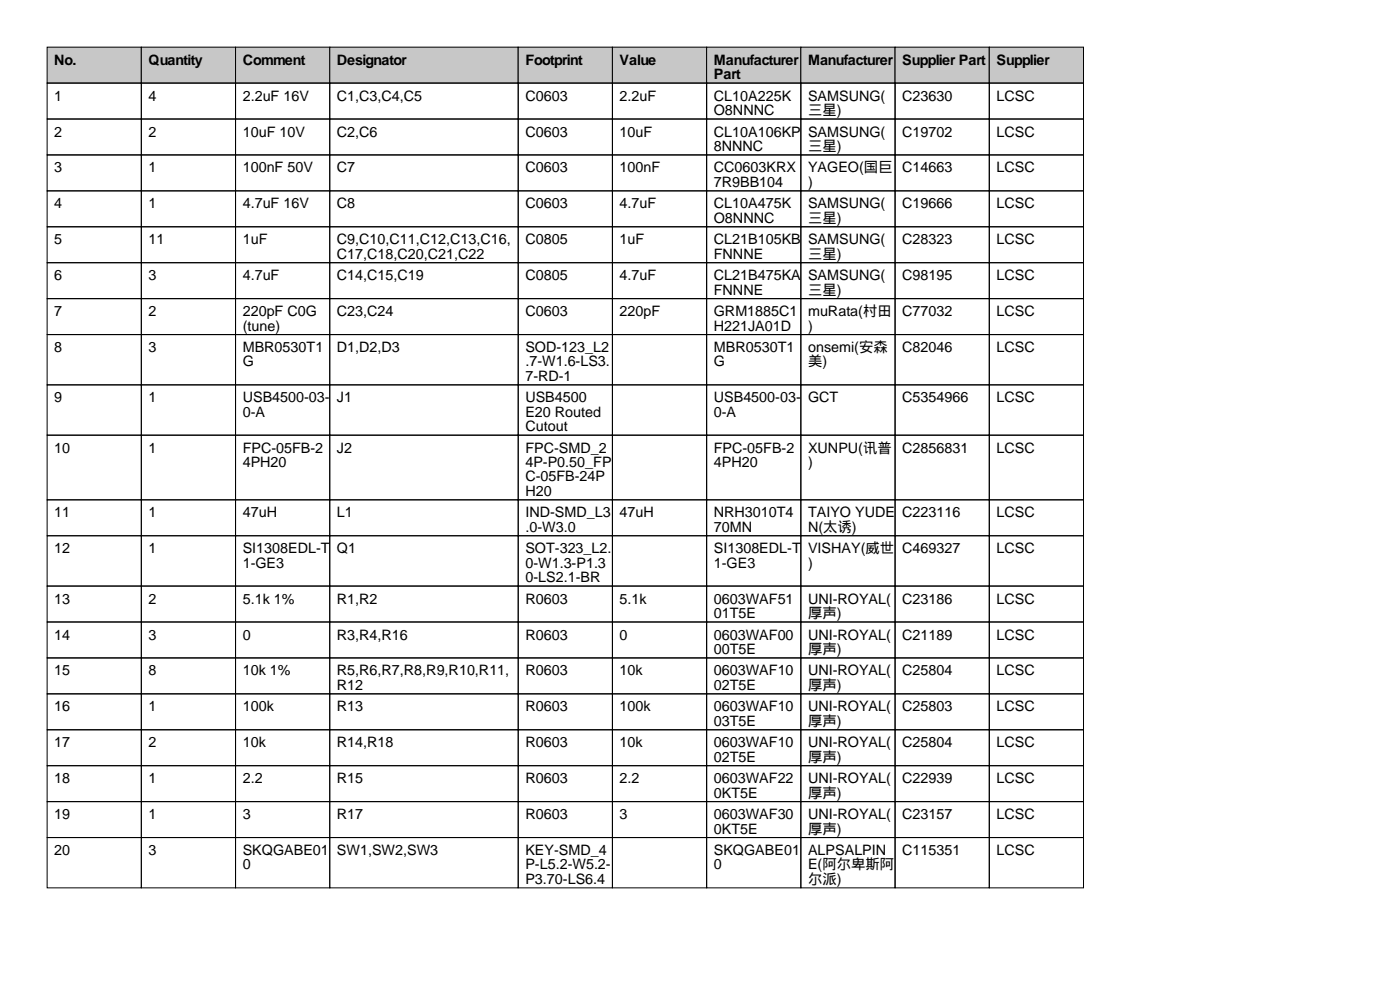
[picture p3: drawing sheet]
<svg xmlns="http://www.w3.org/2000/svg" width="297mm" height="210mm" viewBox="0 0 297 210" stroke-linecap="round" stroke-linejoin="round" font-family="sans-serif">
<defs><g id="words">
<g font-size="3">
<text x="11.5" y="13.7">No.</text>
<text x="31.5" y="13.7">Quantity</text>
<text x="51.5" y="13.7">Comment</text>
<text x="71.5" y="13.7">Designator</text>
<text x="111.5" y="13.7">Footprint</text>
<text x="131.5" y="13.7">Value</text>
<text x="151.5" y="13.7">Manufacturer</text>
<text x="151.5" y="16.8">Part</text>
<text x="171.5" y="13.7">Manufacturer</text>
<text x="191.5" y="13.7">Supplier Part</text>
<text x="211.5" y="13.7">Supplier</text>
<text x="11.5" y="21.3">1</text>
<text x="31.5" y="21.3">4</text>
<text x="51.5" y="21.3">2.2uF 16V</text>
<text x="71.5" y="21.3">C1,C3,C4,C5</text>
<text x="111.5" y="21.3">C0603</text>
<text x="131.5" y="21.3">2.2uF</text>
<text x="151.5" y="21.3">CL10A225K</text>
<text x="171.5" y="21.3">SAMSUNG(</text>
<text x="191.5" y="21.3">C23630</text>
<text x="211.5" y="21.3">LCSC</text>
<text x="11.5" y="29">2</text>
<text x="31.5" y="29">2</text>
<text x="51.5" y="29">10uF 10V</text>
<text x="71.5" y="29">C2,C6</text>
<text x="111.5" y="29">C0603</text>
<text x="131.5" y="29">10uF</text>
<text x="151.5" y="24.4">O8NNNC</text>
<text x="151.5" y="29">CL10A106KP</text>
<text x="171.5" y="24.4">三星)</text>
<text x="171.5" y="29">SAMSUNG(</text>
<text x="191.5" y="29">C19702</text>
<text x="211.5" y="29">LCSC</text>
<text x="151.5" y="32">8NNNC</text>
<text x="171.5" y="32">三星)</text>
<text x="11.5" y="36.6">3</text>
<text x="31.5" y="36.6">1</text>
<text x="51.5" y="36.6">100nF 50V</text>
<text x="71.5" y="36.6">C7</text>
<text x="111.5" y="36.6">C0603</text>
<text x="131.5" y="36.6">100nF</text>
<text x="151.5" y="36.6">CC0603KRX</text>
<text x="151.5" y="39.6">7R9BB104</text>
<text x="171.5" y="36.6">YAGEO(国巨</text>
<text x="171.5" y="39.6">)</text>
<text x="191.5" y="36.6">C14663</text>
<text x="211.5" y="36.6">LCSC</text>
<text x="11.5" y="44.2">4</text>
<text x="31.5" y="44.2">1</text>
<text x="51.5" y="44.2">4.7uF 16V</text>
<text x="71.5" y="44.2">C8</text>
<text x="111.5" y="44.2">C0603</text>
<text x="131.5" y="44.2">4.7uF</text>
<text x="151.5" y="44.2">CL10A475K</text>
<text x="151.5" y="47.2">O8NNNC</text>
<text x="171.5" y="44.2">SAMSUNG(</text>
<text x="171.5" y="47.2">三星)</text>
<text x="191.5" y="44.2">C19666</text>
<text x="211.5" y="44.2">LCSC</text>
<text x="11.5" y="51.8">5</text>
<text x="31.5" y="51.8">11</text>
<text x="51.5" y="51.8">1uF</text>
<text x="71.5" y="51.8">C9,C10,C11,C12,C13,C16,</text>
<text x="111.5" y="51.8">C0805</text>
<text x="131.5" y="51.8">1uF</text>
<text x="151.5" y="51.8">CL21B105KB</text>
<text x="171.5" y="51.8">SAMSUNG(</text>
<text x="191.5" y="51.8">C28323</text>
<text x="211.5" y="51.8">LCSC</text>
<text x="11.5" y="59.4">6</text>
<text x="31.5" y="59.4">3</text>
<text x="51.5" y="59.4">4.7uF</text>
<text x="71.5" y="54.9">C17,C18,C20,C21,C22</text>
<text x="71.5" y="59.4">C14,C15,C19</text>
<text x="111.5" y="59.4">C0805</text>
<text x="131.5" y="59.4">4.7uF</text>
<text x="151.5" y="54.9">FNNNE</text>
<text x="151.5" y="59.4">CL21B475KA</text>
<text x="171.5" y="54.9">三星)</text>
<text x="171.5" y="59.4">SAMSUNG(</text>
<text x="191.5" y="59.4">C98195</text>
<text x="211.5" y="59.4">LCSC</text>
<text x="151.5" y="62.5">FNNNE</text>
<text x="171.5" y="62.5">三星)</text>
<text x="11.5" y="67.1">7</text>
<text x="31.5" y="67.1">2</text>
<text x="51.5" y="67.1">220pF C0G</text>
<text x="51.5" y="70.1">(tune)</text>
<text x="71.5" y="67.1">C23,C24</text>
<text x="111.5" y="67.1">C0603</text>
<text x="131.5" y="67.1">220pF</text>
<text x="151.5" y="67.1">GRM1885C1</text>
<text x="151.5" y="70.1">H221JA01D</text>
<text x="171.5" y="67.1">muRata(村田</text>
<text x="171.5" y="70.1">)</text>
<text x="191.5" y="67.1">C77032</text>
<text x="211.5" y="67.1">LCSC</text>
<text x="11.5" y="74.7">8</text>
<text x="31.5" y="74.7">3</text>
<text x="51.5" y="74.7">MBR0530T1</text>
<text x="51.5" y="77.7">G</text>
<text x="71.5" y="74.7">D1,D2,D3</text>
<text x="111.5" y="74.7">SOD-123_L2</text>
<text x="111.5" y="77.7">.7-W1.6-LS3.</text>
<text x="151.5" y="74.7">MBR0530T1</text>
<text x="151.5" y="77.7">G</text>
<text x="171.5" y="74.7">onsemi(安森</text>
<text x="171.5" y="77.7">美)</text>
<text x="191.5" y="74.7">C82046</text>
<text x="211.5" y="74.7">LCSC</text>
<text x="111.5" y="80.8">7-RD-1</text>
<text x="11.5" y="85.3">9</text>
<text x="31.5" y="85.3">1</text>
<text x="51.5" y="85.3">USB4500-03-</text>
<text x="51.5" y="88.4">0-A</text>
<text x="71.5" y="85.3">J1</text>
<text x="111.5" y="85.3">USB4500</text>
<text x="111.5" y="88.4">E20 Routed</text>
<text x="151.5" y="85.3">USB4500-03-</text>
<text x="151.5" y="88.4">0-A</text>
<text x="171.5" y="85.3">GCT</text>
<text x="191.5" y="85.3">C5354966</text>
<text x="211.5" y="85.3">LCSC</text>
<text x="111.5" y="91.4">Cutout</text>
<text x="11.5" y="96">10</text>
<text x="31.5" y="96">1</text>
<text x="51.5" y="96">FPC-05FB-2</text>
<text x="51.5" y="99.1">4PH20</text>
<text x="71.5" y="96">J2</text>
<text x="111.5" y="96">FPC-SMD_2</text>
<text x="111.5" y="99.1">4P-P0.50_FP</text>
<text x="151.5" y="96">FPC-05FB-2</text>
<text x="151.5" y="99.1">4PH20</text>
<text x="171.5" y="96">XUNPU(讯普</text>
<text x="171.5" y="99.1">)</text>
<text x="191.5" y="96">C2856831</text>
<text x="211.5" y="96">LCSC</text>
<text x="111.5" y="102.1">C-05FB-24P</text>
<text x="111.5" y="105.2">H20</text>
<text x="11.5" y="109.7">11</text>
<text x="31.5" y="109.7">1</text>
<text x="51.5" y="109.7">47uH</text>
<text x="71.5" y="109.7">L1</text>
<text x="111.5" y="109.7">IND-SMD_L3</text>
<text x="111.5" y="112.8">.0-W3.0</text>
<text x="131.5" y="109.7">47uH</text>
<text x="151.5" y="109.7">NRH3010T4</text>
<text x="151.5" y="112.8">70MN</text>
<text x="171.5" y="109.7">TAIYO YUDE</text>
<text x="171.5" y="112.8">N(太诱)</text>
<text x="191.5" y="109.7">C223116</text>
<text x="211.5" y="109.7">LCSC</text>
<text x="11.5" y="117.4">12</text>
<text x="31.5" y="117.4">1</text>
<text x="51.5" y="117.4">SI1308EDL-T</text>
<text x="71.5" y="117.4">Q1</text>
<text x="111.5" y="117.4">SOT-323_L2.</text>
<text x="151.5" y="117.4">SI1308EDL-T</text>
<text x="171.5" y="117.4">VISHAY(威世</text>
<text x="191.5" y="117.4">C469327</text>
<text x="211.5" y="117.4">LCSC</text>
<text x="51.5" y="120.4">1-GE3</text>
<text x="111.5" y="120.4">0-W1.3-P1.3</text>
<text x="111.5" y="123.4">0-LS2.1-BR</text>
<text x="151.5" y="120.4">1-GE3</text>
<text x="171.5" y="120.4">)</text>
<text x="11.5" y="128">13</text>
<text x="31.5" y="128">2</text>
<text x="51.5" y="128">5.1k 1%</text>
<text x="71.5" y="128">R1,R2</text>
<text x="111.5" y="128">R0603</text>
<text x="131.5" y="128">5.1k</text>
<text x="151.5" y="128">0603WAF51</text>
<text x="151.5" y="131.1">01T5E</text>
<text x="171.5" y="128">UNI-ROYAL(</text>
<text x="171.5" y="131.1">厚声)</text>
<text x="191.5" y="128">C23186</text>
<text x="211.5" y="128">LCSC</text>
<text x="11.5" y="135.6">14</text>
<text x="31.5" y="135.6">3</text>
<text x="51.5" y="135.6">0</text>
<text x="71.5" y="135.6">R3,R4,R16</text>
<text x="111.5" y="135.6">R0603</text>
<text x="131.5" y="135.6">0</text>
<text x="151.5" y="135.6">0603WAF00</text>
<text x="171.5" y="135.6">UNI-ROYAL(</text>
<text x="191.5" y="135.6">C21189</text>
<text x="211.5" y="135.6">LCSC</text>
<text x="11.5" y="143.3">15</text>
<text x="31.5" y="143.3">8</text>
<text x="51.5" y="143.3">10k 1%</text>
<text x="71.5" y="143.3">R5,R6,R7,R8,R9,R10,R11,</text>
<text x="111.5" y="143.3">R0603</text>
<text x="131.5" y="143.3">10k</text>
<text x="151.5" y="138.7">00T5E</text>
<text x="151.5" y="143.3">0603WAF10</text>
<text x="171.5" y="138.7">厚声)</text>
<text x="171.5" y="143.3">UNI-ROYAL(</text>
<text x="191.5" y="143.3">C25804</text>
<text x="211.5" y="143.3">LCSC</text>
<text x="71.5" y="146.3">R12</text>
<text x="151.5" y="146.3">02T5E</text>
<text x="171.5" y="146.3">厚声)</text>
<text x="11.5" y="150.9">16</text>
<text x="31.5" y="150.9">1</text>
<text x="51.5" y="150.9">100k</text>
<text x="71.5" y="150.9">R13</text>
<text x="111.5" y="150.9">R0603</text>
<text x="131.5" y="150.9">100k</text>
<text x="151.5" y="150.9">0603WAF10</text>
<text x="151.5" y="153.9">03T5E</text>
<text x="171.5" y="150.9">UNI-ROYAL(</text>
<text x="171.5" y="153.9">厚声)</text>
<text x="191.5" y="150.9">C25803</text>
<text x="211.5" y="150.9">LCSC</text>
<text x="11.5" y="158.5">17</text>
<text x="31.5" y="158.5">2</text>
<text x="51.5" y="158.5">10k</text>
<text x="71.5" y="158.5">R14,R18</text>
<text x="111.5" y="158.5">R0603</text>
<text x="131.5" y="158.5">10k</text>
<text x="151.5" y="158.5">0603WAF10</text>
<text x="151.5" y="161.5">02T5E</text>
<text x="171.5" y="158.5">UNI-ROYAL(</text>
<text x="171.5" y="161.5">厚声)</text>
<text x="191.5" y="158.5">C25804</text>
<text x="211.5" y="158.5">LCSC</text>
<text x="11.5" y="166.1">18</text>
<text x="31.5" y="166.1">1</text>
<text x="51.5" y="166.1">2.2</text>
<text x="71.5" y="166.1">R15</text>
<text x="111.5" y="166.1">R0603</text>
<text x="131.5" y="166.1">2.2</text>
<text x="151.5" y="166.1">0603WAF22</text>
<text x="171.5" y="166.1">UNI-ROYAL(</text>
<text x="191.5" y="166.1">C22939</text>
<text x="211.5" y="166.1">LCSC</text>
<text x="11.5" y="173.7">19</text>
<text x="31.5" y="173.7">1</text>
<text x="51.5" y="173.7">3</text>
<text x="71.5" y="173.7">R17</text>
<text x="111.5" y="173.7">R0603</text>
<text x="131.5" y="173.7">3</text>
<text x="151.5" y="169.2">0KT5E</text>
<text x="151.5" y="173.7">0603WAF30</text>
<text x="171.5" y="169.2">厚声)</text>
<text x="171.5" y="173.7">UNI-ROYAL(</text>
<text x="191.5" y="173.7">C23157</text>
<text x="211.5" y="173.7">LCSC</text>
<text x="151.5" y="176.8">0KT5E</text>
<text x="171.5" y="176.8">厚声)</text>
<text x="11.5" y="181.4">20</text>
<text x="31.5" y="181.4">3</text>
<text x="51.5" y="181.4">SKQGABE01</text>
<text x="51.5" y="184.4">0</text>
<text x="71.5" y="181.4">SW1,SW2,SW3</text>
<text x="111.5" y="181.4">KEY-SMD_4</text>
<text x="111.5" y="184.4">P-L5.2-W5.2-</text>
<text x="151.5" y="181.4">SKQGABE01</text>
<text x="151.5" y="184.4">0</text>
<text x="171.5" y="181.4">ALPSALPIN</text>
<text x="171.5" y="184.4">E(阿尔卑斯阿</text>
<text x="191.5" y="181.4">C115351</text>
<text x="211.5" y="181.4">LCSC</text>
<text x="111.5" y="187.5">P3.70-LS6.4</text>
<text x="171.5" y="187.5">尔派)</text>
</g>
</g></defs>
<g fill="#c7c7c7" stroke="#000" stroke-width=".21">
<path d="M10 10h20v7.6h-20z"/>
<path d="M30 10h20v7.6h-20z"/>
<path d="M50 10h20v7.6h-20z"/>
<path d="M70 10h40v7.6h-40z"/>
<path d="M110 10h20v7.6h-20z"/>
<path d="M130 10h20v7.6h-20z"/>
<path d="M150 10h20v7.6h-20z"/>
<path d="M170 10h20v7.6h-20z"/>
<path d="M190 10h20v7.6h-20z"/>
<path d="M210 10h20v7.6h-20z"/>
</g>
<g fill="none" stroke="#000" stroke-width=".21">
<path d="M10 17.6h20v7.6h-20zM30 17.6h20v7.6h-20zM50 17.6h20v7.6h-20zM70 17.6h40v7.6h-40zM110 17.6h20v7.6h-20zM130 17.6h20v7.6h-20zM150 17.6h20v7.6h-20zM170 17.6h20v7.6h-20zM190 17.6h20v7.6h-20zM210 17.6h20v7.6h-20zM10 25.2h20v7.7h-20zM10 32.9h20v7.6h-20z"/>
<path d="M30 25.2h20v7.7h-20zM30 32.9h20v7.6h-20zM50 25.2h20v7.7h-20zM50 32.9h20v7.6h-20zM70 25.2h40v7.7h-40zM70 32.9h40v7.6h-40zM110 25.2h20v7.7h-20zM110 32.9h20v7.6h-20zM130 25.2h20v7.7h-20zM130 32.9h20v7.6h-20zM150 25.2h20v7.7h-20zM150 32.9h20v7.6h-20z"/>
<path d="M170 25.2h20v7.7h-20zM170 32.9h20v7.6h-20zM190 25.2h20v7.7h-20zM190 32.9h20v7.6h-20zM210 25.2h20v7.7h-20zM210 32.9h20v7.6h-20zM10 40.5h20v7.6h-20zM10 48.1h20v7.6h-20zM10 55.7h20v7.6h-20zM30 40.5h20v7.6h-20zM30 48.1h20v7.6h-20zM30 55.7h20v7.6h-20z"/>
<path d="M50 40.5h20v7.6h-20zM50 48.1h20v7.6h-20zM50 55.7h20v7.6h-20zM70 40.5h40v7.6h-40zM70 48.1h40v7.6h-40zM70 55.7h40v7.6h-40zM110 40.5h20v7.6h-20zM110 48.1h20v7.6h-20zM110 55.7h20v7.6h-20zM130 40.5h20v7.6h-20zM130 48.1h20v7.6h-20zM130 55.7h20v7.6h-20z"/>
<path d="M150 40.5h20v7.6h-20zM150 48.1h20v7.6h-20zM150 55.7h20v7.6h-20zM170 40.5h20v7.6h-20zM170 48.1h20v7.6h-20zM170 55.7h20v7.6h-20zM190 40.5h20v7.6h-20zM190 48.1h20v7.6h-20zM190 55.7h20v7.6h-20zM210 40.5h20v7.6h-20zM210 48.1h20v7.6h-20zM210 55.7h20v7.6h-20z"/>
<path d="M10 63.3h20v7.7h-20zM10 71h20v10.6h-20zM30 63.3h20v7.7h-20zM30 71h20v10.6h-20zM50 63.3h20v7.7h-20zM50 71h20v10.6h-20zM70 63.3h40v7.7h-40zM70 71h40v10.6h-40zM110 63.3h20v7.7h-20zM110 71h20v10.6h-20zM130 63.3h20v7.7h-20zM130 71h20v10.6h-20z"/>
<path d="M150 63.3h20v7.7h-20zM150 71h20v10.6h-20zM170 63.3h20v7.7h-20zM170 71h20v10.6h-20zM190 63.3h20v7.7h-20zM190 71h20v10.6h-20zM210 63.3h20v7.7h-20zM210 71h20v10.6h-20zM10 81.6h20v10.7h-20zM10 92.3h20v13.7h-20zM30 81.6h20v10.7h-20zM30 92.3h20v13.7h-20z"/>
<path d="M50 81.6h20v10.7h-20zM50 92.3h20v13.7h-20zM70 81.6h40v10.7h-40zM70 92.3h40v13.7h-40zM110 81.6h20v10.7h-20zM110 92.3h20v13.7h-20zM130 81.6h20v10.7h-20zM130 92.3h20v13.7h-20zM150 81.6h20v10.7h-20zM150 92.3h20v13.7h-20zM170 81.6h20v10.7h-20zM170 92.3h20v13.7h-20z"/>
<path d="M190 81.6h20v10.7h-20zM190 92.3h20v13.7h-20zM210 81.6h20v10.7h-20zM210 92.3h20v13.7h-20zM10 106h20v7.6h-20zM10 113.6h20v10.7h-20zM30 106h20v7.6h-20zM30 113.6h20v10.7h-20zM50 106h20v7.6h-20zM50 113.6h20v10.7h-20zM70 106h40v7.6h-40zM70 113.6h40v10.7h-40z"/>
<path d="M110 106h20v7.6h-20zM110 113.6h20v10.7h-20zM130 106h20v7.6h-20zM130 113.6h20v10.7h-20zM150 106h20v7.6h-20zM150 113.6h20v10.7h-20zM170 106h20v7.6h-20zM170 113.6h20v10.7h-20zM190 106h20v7.6h-20zM190 113.6h20v10.7h-20zM210 106h20v7.6h-20zM210 113.6h20v10.7h-20z"/>
<path d="M10 124.3h20v7.6h-20zM10 131.9h20v7.6h-20zM10 139.5h20v7.7h-20zM30 124.3h20v7.6h-20zM30 131.9h20v7.6h-20zM30 139.5h20v7.7h-20zM50 124.3h20v7.6h-20zM50 131.9h20v7.6h-20zM50 139.5h20v7.7h-20zM70 124.3h40v7.6h-40zM70 131.9h40v7.6h-40zM70 139.5h40v7.7h-40z"/>
<path d="M110 124.3h20v7.6h-20zM110 131.9h20v7.6h-20zM110 139.5h20v7.7h-20zM130 124.3h20v7.6h-20zM130 131.9h20v7.6h-20zM130 139.5h20v7.7h-20zM150 124.3h20v7.6h-20zM150 131.9h20v7.6h-20zM150 139.5h20v7.7h-20zM170 124.3h20v7.6h-20zM170 131.9h20v7.6h-20zM170 139.5h20v7.7h-20z"/>
<path d="M190 124.3h20v7.6h-20zM190 131.9h20v7.6h-20zM190 139.5h20v7.7h-20zM210 124.3h20v7.6h-20zM210 131.9h20v7.6h-20zM210 139.5h20v7.7h-20zM10 147.2h20v7.6h-20zM10 154.8h20v7.6h-20zM30 147.2h20v7.6h-20zM30 154.8h20v7.6h-20zM50 147.2h20v7.6h-20zM50 154.8h20v7.6h-20z"/>
<path d="M70 147.2h40v7.6h-40zM70 154.8h40v7.6h-40zM110 147.2h20v7.6h-20zM110 154.8h20v7.6h-20zM130 147.2h20v7.6h-20zM130 154.8h20v7.6h-20zM150 147.2h20v7.6h-20zM150 154.8h20v7.6h-20zM170 147.2h20v7.6h-20zM170 154.8h20v7.6h-20zM190 147.2h20v7.6h-20zM190 154.8h20v7.6h-20z"/>
<path d="M210 147.2h20v7.6h-20zM210 154.8h20v7.6h-20zM10 162.4h20v7.6h-20zM10 170h20v7.6h-20zM10 177.6h20v10.7h-20zM30 162.4h20v7.6h-20zM30 170h20v7.6h-20zM30 177.6h20v10.7h-20zM50 162.4h20v7.6h-20zM50 170h20v7.6h-20zM50 177.6h20v10.7h-20zM70 162.4h40v7.6h-40z"/>
<path d="M70 170h40v7.6h-40zM70 177.6h40v10.7h-40zM110 162.4h20v7.6h-20zM110 170h20v7.6h-20zM110 177.6h20v10.7h-20zM130 162.4h20v7.6h-20zM130 170h20v7.6h-20zM130 177.6h20v10.7h-20zM150 162.4h20v7.6h-20zM150 170h20v7.6h-20zM150 177.6h20v10.7h-20zM170 162.4h20v7.6h-20z"/>
<path d="M170 170h20v7.6h-20zM170 177.6h20v10.7h-20zM190 162.4h20v7.6h-20zM190 170h20v7.6h-20zM190 177.6h20v10.7h-20zM210 162.4h20v7.6h-20zM210 170h20v7.6h-20zM210 177.6h20v10.7h-20z"/>
</g>
<use href="#words"/>
</svg>
